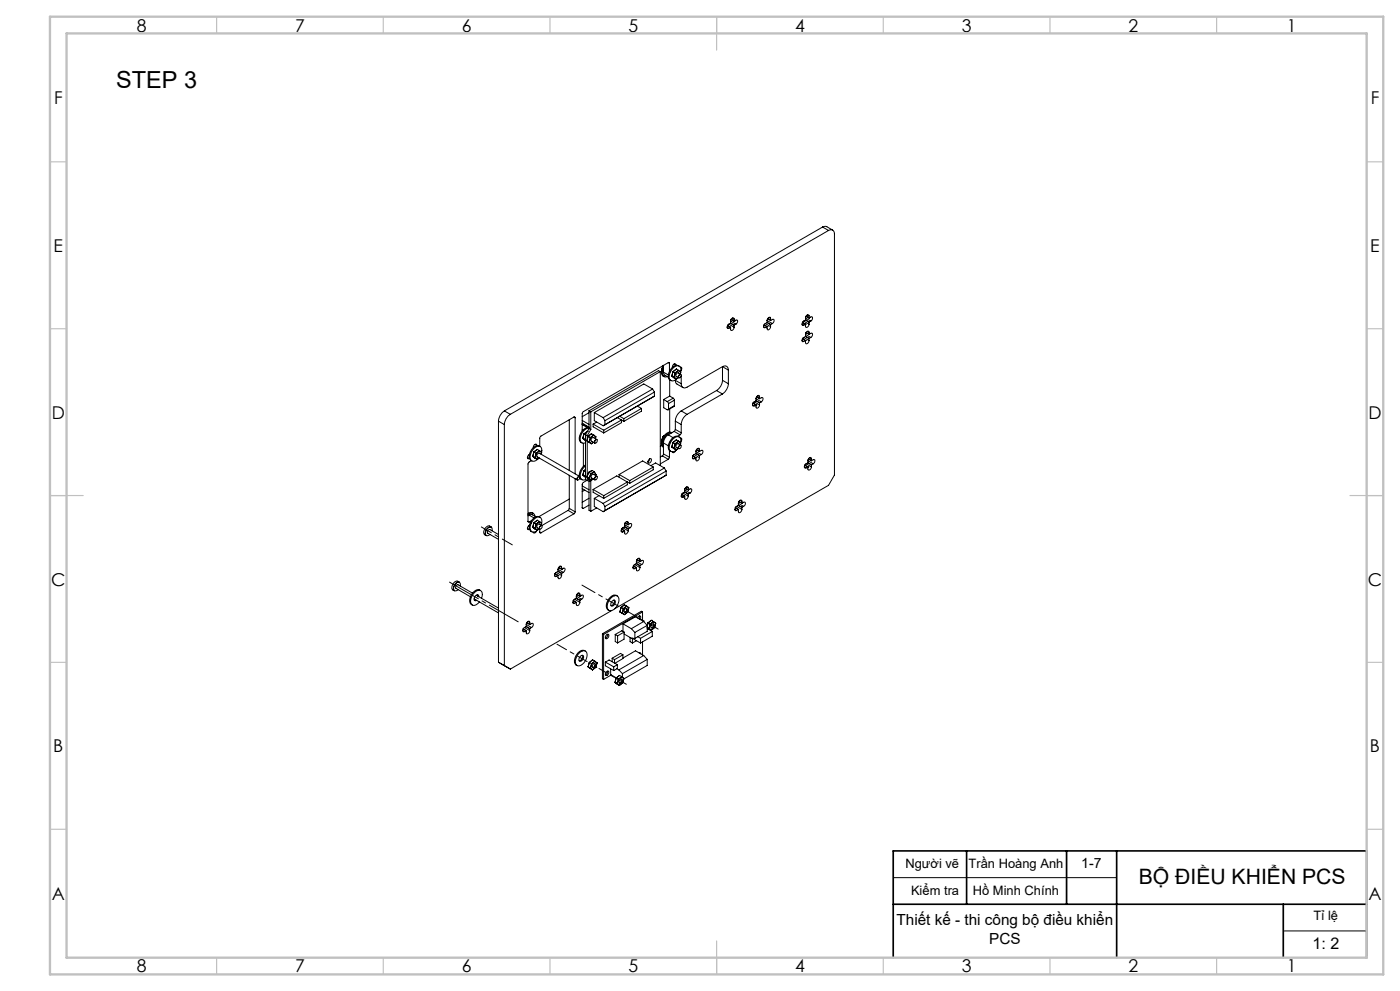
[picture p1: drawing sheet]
<svg xmlns="http://www.w3.org/2000/svg" width="420mm" height="297mm" viewBox="0 0 420 297" stroke-linecap="round" stroke-linejoin="round" font-family="sans-serif">
<defs><g id="words">
<text font-size="7.1" x="34.8" y="26.4">STEP 3</text>
<text font-size="6.3" x="341.6" y="265">BỘ ĐIỀU KHIỂN PCS</text>
<g font-size="5.3">
<text x="41" y="9.5">8</text>
<text x="88.5" y="9.5">7</text>
<text x="138.5" y="9.5">6</text>
<text x="188.5" y="9.5">5</text>
<text x="238.5" y="9.5">4</text>
<text x="288.5" y="9.5">3</text>
<text x="338.5" y="9.5">2</text>
<text x="386" y="9.5">1</text>
<text x="16.2" y="31.3">F</text>
<text x="411.2" y="31.3">F</text>
<text x="16.1" y="75.4">E</text>
<text x="411.1" y="75.4">E</text>
<text x="15.5" y="125.5">D</text>
<text x="410.5" y="125.5">D</text>
<text x="15.4" y="175.5">C</text>
<text x="410.4" y="175.5">C</text>
<text x="16" y="225.5">B</text>
<text x="411" y="225.5">B</text>
<text x="15.5" y="269.8">A</text>
<text x="410.5" y="269.8">A</text>
<text x="41" y="291.4">8</text>
<text x="88.5" y="291.4">7</text>
<text x="138.5" y="291.4">6</text>
<text x="188.5" y="291.4">5</text>
<text x="238.5" y="291.4">4</text>
<text x="288.5" y="291.4">3</text>
<text x="338.5" y="291.4">2</text>
<text x="386" y="291.4">1</text>
</g>
<text font-size="4.8" x="393.8" y="284.4">1: 2</text>
<g font-size="4.6">
<text x="269" y="277.4">Thiết kế - thi công bộ điều khiển</text>
<text x="296.8" y="282.9">PCS</text>
</g>
<text font-size="4.2" x="324.4" y="260.1">1-7</text>
<g font-size="3.9">
<text x="271.6" y="260.1">Người vẽ</text>
<text x="290.6" y="260.1">Trần Hoàng Anh</text>
<text x="273.3" y="268.2">Kiểm tra</text>
<text x="291.9" y="268.2">Hồ Minh Chính</text>
<text x="394.1" y="275.7">Tỉ lệ</text>
</g>
</g></defs>
<path d="M134.9 174.5l20.6 11.9" fill="none" stroke="#000" stroke-width=".3" stroke-dasharray="15.2 1.3 1.3 1.3" stroke-dashoffset="5.2"/>
<path d="M144.4 157.9l9.3 5.4" fill="none" stroke="#000" stroke-width=".3" stroke-dasharray="15.2 1.3 1.3 1.3" stroke-dashoffset="11.8"/>
<path d="M176.1 198.3l-9-5.2" fill="none" stroke="#000" stroke-width=".3" stroke-dasharray="15.2 1.3 1.3 1.3" stroke-dashoffset="11.9"/>
<path d="M187.9 205.1l-8.2-4.8" fill="none" stroke="#000" stroke-width=".3" stroke-dasharray="15.2 1.3 1.3 1.3" stroke-dashoffset="12.4"/>
<path d="M185.7 181.7l-11.1-6.3" fill="none" stroke="#000" stroke-width=".3" stroke-dasharray="15.2 1.3 1.3 1.3" stroke-dashoffset="10.8"/>
<path d="M197.5 188.5l-9.4-5.4" fill="none" stroke="#000" stroke-width=".3" stroke-dasharray="15.2 1.3 1.3 1.3" stroke-dashoffset="11.7"/>
<g fill="none" stroke="#000" stroke-width=".3">
<path d="M246.8 68l1-.2 2 1.2M246.8 68l1.8 1.1M246.8 68l-95.5 55.2M248.6 69.1a1.09 1.09 0 0 1 1.2-.1 1.09 1.09 0 0 1 .5 1.1v72.3l-1.7 3-64.2 37.1M248.6 69.1l-95.5 55.1M218.1 98.1l.6 .3M218.3 97.6l.9 .5M218.4 97.4l-.1 .2M218.7 97.2l-.6 .9 .2 .3h.4M218.7 97.2l1.5 .9M219.1 98.1h.1M219.1 96.9l-.4 .3"/>
<path d="M219.1 98.1l-.4 .3M219.1 96.9l1.1 .6M219.2 96.8l-.1 .1M219.2 96.2v.6M219.2 96.2l1.6 1M219.2 96.8l1 .7M219.3 95.7l.9 .5M219.4 95.7l-.2 .3M219.7 95.3l.5 .3M220.2 96.2l.8-.3 .3 .1v.5l-.5 .7M220.2 96.2h.1M220.2 95.6l-.1-.3h-.4l-.5 .9"/>
<path d="M220.2 98.1l-.3 .7-.4 .3-.3-.2v-.8M220.2 95.6v.6M220.2 97.5v.6M220.8 97.2l-.6 .3M229.1 97.9l.5 .3M229.2 97.4l.9 .5M229.4 97.2l-.1 .2M229.6 97l-.5 .9 .1 .3h.4M229.6 97l1.6 .9M230.1 96.6v.1M230.1 97.9h.1M230.1 97.9l.1 .8 .3 .2 .4-.3 .3-.7"/>
<path d="M230.1 96.1v.5M230.1 96.7l-.5 .3M230.1 97.9l-.5 .3M230.1 96.1l1.6 .9M230.1 96.7l1.1 .6M230.1 96.6l1.1 .7M230.3 95.5l-.1 .2M230.6 95.1l.6 .3M231.2 96h.1M231.2 95.4l-.2-.3h-.4l-.5 1M231.2 96l-.9-.5 .9 .5M231.2 95.4v.6"/>
<path d="M231.2 97.3v.6M231.2 97.3h.1M231.2 96l.7-.3 .3 .1-.1 .8-.4 .4M231.7 97l-.5 .3M240.6 97.2l.5 .3M240.7 96.6l1 .6M240.9 96.4l-.1 .3 .9 .5M241.1 96.2l-.5 1 .1 .3h.4M241.1 96.2l1.6 1M241.7 97.2h.1M241.7 97.2v.8l.3 .1 .6-.4 .1-.5M241.7 95.9h.1"/>
<path d="M241.7 95.3v.6M241.7 95.9l-.6 .3M241.7 97.2l-.6 .3M241.7 95.3l1.5 .9M241.7 95.9l1 .7M241.7 95.9l1 .6M241.8 99.7l.9 .5M241.9 94.8l-.2 .2M241.9 99.7l-.2 .2M242.2 94.4l.5 .3M242.2 99.3l.5 .3M242.7 99.6l-.1-.3h-.4l-.5 .9"/>
<path d="M242.7 95.3l.8-.4 .2 .2-.1 .7-.4 .4M242.7 94.7l-.1-.3h-.4l-.5 .9M242.7 95.3l-.9-.5 .9 .5M242.7 94.7v.6M242.7 96.6v.6M242.7 99.6v.6M242.7 96.5v.1M243.2 96.2l-.5 .3M195.8 116.6l-14.9 8.6M195.8 116.6l.5 .9M195.8 116.6l-2.7-1.5-14.8 8.5M196.3 117.5l-14.8 8.6"/>
<path d="M196.3 117.5v1.2M196.3 118.7l-15.4 8.9M196.3 118.7l-.5 .3M198.1 111.4l-20.9 12M198.1 111.4v28.2M198.1 111.4l-.5-.3-20.9 12M198.5 110.9h.1M198.8 109.6l-.3 1.2M198.8 109.6h.1M198.9 109.6l.1 .1M198.9 109.6l.1-.1v2M198.9 109.6l-.3 .9"/>
<path d="M198.9 109.6h-.1M199 109.6l-.2 .5a1.88 1.88 0 0 0 .4 2.8M199 111.5l.3 .8 1.2 .7M199 111.5l1.5 .9M199.1 110.3a1.78 1.78 0 0 0 .4 2.7l.7-.1M199.1 119.7v2.5l1.1 .6 .4-.2M199.1 119.7l1.1 .7M200.5 108.7l.3 .2M200.5 108.7l-25.6 14.7-.2 .5v5M200.8 111.3a1.83 1.83 0 0 0 .5 2.7M200.8 108.9v2.4M200.9 113.8v4.9"/>
<path d="M200.9 118.7l-1.8 1M200.9 118.7l1.1 .6M201.5 112.7l1.3 .9M201.5 112.7l.7 .4M201.5 112.7h.1M201.7 110h.1M201.7 109.8l.2 .1M201.9 111.4l-.4 1.3M201.9 111.4l.6 .4M201.9 111.4h.1M202 119.3l.3 .6M202 119.3l-1.8 1.1"/>
<path d="M202.2 113.1h.1M202.2 113.1l.6 .5M202.2 113.1l.7 .5M202.2 109.1l.6 .3M202.3 119.9l-1.7 1.1M202.3 119.9v1.7M202.5 111.8h.1M202.5 111.8l-.3 1.3M202.6 114l.3 .9 2 1.2M202.6 111.8l-.4 1.3M202.6 114l1.8 1M202.6 113.9v.1"/>
<path d="M202.8 109.4l-.1-.2a.77 .77 0 0 0-.8 .1 .77 .77 0 0 0-.2 .8M202.8 109.4v.1M202.9 113.6h-.1M202.9 110.6l-1 .8M202.9 110.6l.7 .4M203.4 113.1l-.5 .5M203.5 111.8l.8 .4a.71 .71 0 0 0-.7 1l-.7-.4M203.6 111l.6 .5M203.6 111l-1.1 .8M203.6 111v.1M203.6 111.1l-1 .7M203.6 111.1l.6 .4"/>
<path d="M203.7 111.8a.65 .65 0 0 0-.8 .3 .65 .65 0 0 0 .1 .8M203.8 109.7l-.4-.2a2.41 2.41 0 0 0-2.6 1.8M203.8 112.4l.3-.2a.54 .54 0 0 1 .1 .7 .54 .54 0 0 1-.6 .2zM204.1 110.1l.4 .1-.2 .9M204.2 111.5h.1M204.2 111.5a1.3 1.3 0 0 0-.5-1.8 1.3 1.3 0 0 0-1.8 .6l-.4 .6a2.54 2.54 0 0 0-.3 3.1 1.59 1.59 0 0 0 2.1-.8M204.2 111.5l-.2 .6M204.4 112.6v2.4M214.9 117l1.8 1.1M214.9 117l-10.5 6.2M216.7 109.9l-10.6 6.1a1.08 1.08 0 0 1-1.2 .1 1.08 1.08 0 0 1-.5-1.1M216.7 109.9a1.09 1.09 0 0 1 1.3-.1 1.09 1.09 0 0 1 .5 1.1"/>
<path d="M216.7 114a3.9 3.9 0 0 1-1.8 3M216.7 118.1l-10.6 6.1M216.7 109.9l1.8 1M216.7 114l1.8 1M216.7 109.9v4.1M218.5 115a4.1 4.1 0 0 1-1.8 3.1M218.5 110.9v4.1M226.8 119.5l1.6 .9M227 119l.9 .5M227 119l-.1 .2M227.3 118.6l.6 .3M227.9 119.5l.7-.4 .3 .2-.1 .7-.4 .4"/>
<path d="M227.9 118.9l-.4-.4-.4 .2-.3 .5v.9M227.9 118.9v.6M240.6 102.1l.5 .2M240.9 101.3l-.1 .3 .9 .5M241.1 101.1l-.5 1 .1 .3 .4-.1M241.1 101.1l1.6 1M241.7 102.1h.1M241.7 102.1v.8l.3 .1 .6-.4 .1-.5M241.7 100.2v.6M241.7 100.8l-.6 .3M241.7 102.1l-.6 .2M241.7 100.2l1.5 .9"/>
<path d="M241.7 100.8l1 .7M241.7 100.8l1 .6M242.7 100.2l.8-.4 .2 .2-.1 .7-.4 .4M242.7 101.5v.6M242.7 101.4v.1M243.2 101.1l-.5 .3M149.5 126.2l1.8 1M149.5 126.2v72.3l1.8 1M151.3 123.2a3.9 3.9 0 0 0-1.8 3M151.3 127.2v72.3M151.3 123.2l1.8 1M153.1 124.2a3.9 3.9 0 0 0-1.8 3"/>
<path d="M158.2 137.1l.5 .3M158.8 136.2a.77 .77 0 0 0-.3 1.3l.2-.1M158.8 137.4h-.1M159.4 138.1l-.7 .4-.3 .5v17.2M159.8 136.8l1.3 .9M159.8 136.8l.7 .4M160.2 135.5h.1M160.2 135.5l-.4 1.3M160.2 135.5l.6 .4M160.5 137.2l.6 .5M160.5 133.2l.5 .3M160.5 137.1l.7 .6"/>
<path d="M160.5 137.1v.1M160.8 135.9h.1M160.8 135.9l-.3 1.3M160.9 135.9l-.4 1.2M161 133.5v-.3a.77 .77 0 0 0-.8 .2 .77 .77 0 0 0-.2 .8M161 133.5v.1M161.1 134.7l-.9 .8M161.1 134.7h.1M161.2 137.7l.5-.5-.6 .5M161.2 134.7l.6 .3M161.2 137.7h-.1M161.8 135.8l12 7a.72 .72 0 0 0-.6 1.1l-12.1-7"/>
<path d="M161.8 135l.7 .6M161.8 135l-1 .9M161.8 135l.1 .1M161.9 135.1l-1 .8M161.9 135.1l.6 .5M162 135.9a.62 .62 0 0 0-.9 .3 .62 .62 0 0 0 .2 .8M162 133.8l-.3-.2a2.59 2.59 0 0 0-2.8 2.3 1.56 1.56 0 0 0 .7 2.2M162.5 135.6a1.3 1.3 0 0 0-.5-1.8 1.3 1.3 0 0 0-1.8 .6l-.8 1.1a1.81 1.81 0 0 0 .4 2.7 2.06 2.06 0 0 0 1.8-.9M162.5 135.6l-.2 .5 .2-.5M162.5 135.6h.1M162.5 135.7v.1M170.8 125.8v15.2"/>
<path d="M172.2 125l.3 .2M172.2 125l-10.1 5.8-.2 .4v2.5M172.5 125.2v16.8M174.7 127.1l.6 .3M174.7 127l.3 .2M174.7 128.9v.2M174.7 126l2 1.2M174.7 126.8l2 1.2M174.7 128.9l.1 .1M174.8 131.4l.8 .6M174.8 131.4l.7 .3M175 132.9v6.9"/>
<path d="M175.2 130.1h.1M175.2 130.1l-.4 1.3M175.2 130.1l.4 .2M175.5 131.7l.1 .2M175.6 139.7a3.1 3.1 0 0 0-1.2 4l.4 .2 .8-.2M175.6 139.3a3.8 3.8 0 0 0-1.8 3.5M175.6 130.3l.6 .3M175.6 130.3v13.5l.6 .2M175.6 131.4l-.1 .3M175.6 131.2l-.1 .5M176.1 132.1l1.3 .9M176.1 132.1h.1"/>
<path d="M176.1 132.1l.6 .4M176.2 130.6v1.1M176.2 132.1v10.5M176.2 129.3h.1M176.2 128.1l-1.5-.9 1.8 .9M176.2 129.3l-1 .8M176.4 130.8h.1M176.4 130.8l-.3 1.3M176.4 130.8l.7 .4M176.7 128.2a3.1 3.1 0 0 0-2.9 3.5l.4 .8 .4 .2M176.7 128.3a3.3 3.3 0 0 0-2.5 4 1.03 1.03 0 0 0 1.4 .4M176.7 123.1l.5 .3"/>
<path d="M176.7 128.4l.5 .3M176.7 123.1v5.3M176.7 128.4l-1.1 1.9M176.7 123.7l-2 1.2M176.7 132.5l.7 .5M176.8 132.4l-.1 .1M177.1 131.2h.1M177.1 131.2l-.4 1.3M177.1 131.2l-.3 1.2M177.2 128.7l-1 1.9M177.2 123.4v5.3M177.4 130l-1 .8"/>
<path d="M177.4 133l.6-.5-.6 .5M177.4 130l.7 .3M177.4 133h.1M177.9 127.1v.8l3.2 1.8M177.9 127.1l3.2 1.8M178 131.1l1.1 .6a.72 .72 0 0 0-.7 1.1l-1-.6M178.1 130.3l.7 .6M178.1 130.3l-1 .9M178.1 130.3v.1M178.1 130.4l-1 .8M178.1 130.4l.6 .5M178.2 131.2a.63 .63 0 0 0-.8 .3 .63 .63 0 0 0 .2 .8"/>
<path d="M178.3 123.6v2.5l2.6 1.5M178.3 123.6l2.6 1.6M178.6 131.9l.4-.1a.54 .54 0 0 1 .1 .6 .54 .54 0 0 1-.7 .3zM178.8 130.9l-.2 .5 .1-.5M178.8 130.9h-.1M179 126.5l-1.1 .6M180.9 125.2l.6 .9M181.1 128.9v.8M181.5 126.1v1.2l-.6 .3M185.2 125.2l1.2 .7M185.9 124.7l1.2 .8M186.4 125.9l-5.3 3"/>
<path d="M186.4 125.9v.8l-5.3 3M186.4 125.9l.7 .4M187.1 125.5v.8M191.2 121.7l1.2 .7M192.4 122.4l-5.3 3.1M192.4 122.4v.8l-5.3 3.1M194.7 137.7l.4-.3a.7 .7 0 0 1 .2 1 .7 .7 0 0 1-.9 .2zM194.9 137.5l-.5 .9M195.3 139.6l1.4-.9 2.6 1.6M196 140l-3.2-1.9-7.1 4.1M196 140l-7.1 4M196 140v.8l-7.1 4"/>
<path d="M198.5 132.1h.1M198.6 133.5l-.5 .3M198.7 136.6l1.8 1.1M198.7 136.6l-.6 .4M198.8 130.9h.1M198.9 130.9l-.4 1.1M198.9 130.9h.1M199 136l-.3 .6M199 132.7v3.3M199 136l1.8 1.1M199 132.7l1.5 .9M199.3 130.5l-.4 .4"/>
<path d="M199.4 130.5l-.6 .4M200.2 120.4l.4 .6M200.5 130.3a3.1 3.1 0 0 0-1.5 2.4M200.5 137.7l-2.4 1.3M200.5 130.3l1.4 .9M200.6 121v1.6M200.8 137.1l-.3 .6M200.8 135v2.1M200.9 122.6v6.9M201.5 129.7l-.1-.1a2.64 2.64 0 0 0-2.9 2.4 1.52 1.52 0 0 0 .5 2M201.5 129.7a3.1 3.1 0 0 0-2.5 4.3M201.5 133.9l1.3 .9"/>
<path d="M201.5 133.9h.1M201.5 133.9l.7 .4M201.9 132.6l-.4 1.3M201.9 132.6h.1M201.9 132.6l.6 .4M202.2 134.3h.1M202.2 134.3l.6 .5M202.2 134.3l.7 .5M202.2 129.3l1.8 1M202.2 129.3l-1.7 1M202.3 121.6l-1.9 1.2M202.3 121.6l-1.7 1"/>
<path d="M202.5 133h.1M202.5 133l-.3 1.3M202.6 128.7l-.4 .6M202.6 133l-.4 1.3M202.6 126.2v2.5M202.6 126.2l1.8 1M202.6 128.7l1.8 1M202.7 135.1l-.5 .5h-.3l-.2-.2M202.9 134.8h-.1M202.9 131.8l-1 .8M202.9 131.8l.7 .4M203.4 134.4l-.5 .4"/>
<path d="M203.5 133l.8 .4a.71 .71 0 0 0-.7 1.1l-.7-.4M203.6 132.2l.6 .5M203.6 132.2v.1M203.6 132.2l-1.1 .8M203.6 132.3l-1 .7M203.6 132.3l.6 .5M203.7 133.1a.65 .65 0 0 0-.8 .3 .65 .65 0 0 0 .1 .8M203.8 130.9l-.4-.1a3 3 0 0 0-2.9 3.5l.4 .8 .4 .2M203.8 133.6l.3-.1a.54 .54 0 0 1 .1 .6 .54 .54 0 0 1-.6 .3zM204 130.3l-.7 .4M204.1 131.3l.4 .1-.2 .9M204.2 132.7v.1"/>
<path d="M204.2 132.8v.1M204.2 132.7a1.3 1.3 0 0 0-.5-1.8 1.3 1.3 0 0 0-1.8 .7l-.4 .5a2.59 2.59 0 0 0-.3 3.1 1.59 1.59 0 0 0 2.1-.8M204.2 132.7l-.2 .6M204.4 129.7l-.4 .6M204.4 123.2a3.8 3.8 0 0 0-1.8 3M204.4 127.2v2.5M204.4 123.2l1.7 1M206.1 124.2a3.8 3.8 0 0 0-1.7 3M207.7 137.2l.5 .3M207.9 136.6l.9 .6M208 136.4l-.1 .3M208.2 136.2l-.5 1 .2 .3h.3"/>
<path d="M208.2 136.2l1.6 1M208.8 135.9h.1M208.8 137.2h.1M208.8 137.2v.8l.3 .1 .6-.4 .1-.5M208.8 135.3v.6M208.8 135.9l-.6 .3M208.8 137.2l-.6 .3M208.8 135.3l1.6 .9M208.8 135.9l1 .7M208.8 135.9l1.1 .6M208.8 135l.2-.2 .8 .5M209.3 134.4l.5 .3"/>
<path d="M209.9 135.3h.1M209.8 134.7l-.1-.3h-.4l-.5 .9M209.8 134.7v.6M209.8 136.6v.6M209.9 136.5l-.1 .1M209.9 135.3l.7-.4 .3 .2-.2 .8-.3 .3M210.4 136.2l-.5 .3M225.7 121.4l.6 .2M225.9 120.8l.9 .6M226.1 120.6l-.1 .3M226.3 120.4l-.6 1 .2 .3 .4-.1M226.3 120.4l1.6 1"/>
<path d="M226.8 120.1h.1M226.8 121.4h.1M226.8 121.4v.8l.3 .1 .4-.2 .4-.7M226.8 120.1l-.5 .3M226.8 121.4l-.5 .2M226.8 120.1l1.1 .7M226.8 120.1l1.1 .6M227.9 120.8v.6M227.9 120.7v.1M228.4 120.4l-.5 .3M241.3 139.9l.5 .3M241.4 139.4l1 .5"/>
<path d="M241.6 139.2l-.1 .2M241.8 139l-.5 .9 .1 .4 .4-.1M241.8 139l1.6 .9M242.4 138.7h.1M242.4 139.9h.1M242.4 138.1v.6M242.4 138.7l-.6 .3M242.4 139.9l-.6 .3M242.4 138.1l1.5 .9M242.4 138.7l1 .6M242.4 138.7l1.1 .6M242.4 137.8l.2-.2 .8 .5"/>
<path d="M242.9 137.2l.5 .3M243.4 138.1h.1M243.4 137.5l-.1-.4-.4 .1-.5 .9M243.4 139.9l-.3 .8-.4 .2-.3-.1v-.9M243.4 137.5v.6M243.4 139.3v.6M243.5 139.3h-.1M243.5 138.1l.7-.4 .2 .2-.1 .7-.4 .4M243.9 139l-.4 .3M145.6 158.2a1.08 1.08 0 0 1 1.8-.3 1.73 1.73 0 0 0-1.5 2.6l-.6-.3a1.51 1.51 0 0 1 .3-2zM147.6 159.1l-.1-1a1.46 1.46 0 0 0-1.9 1.7l.3 .7 .3 .1 .8-.4M158.2 158.4l.5 .3"/>
<path d="M158.4 154.2l.2-.1a1.1 1.1 0 0 1 1.2-.4 1.1 1.1 0 0 1 .7 1M158.4 156.2l.1 .3 .2-.1M158.4 156.2l.3 .2M158.6 157.6l.2 .1M158.7 157.5h.1M158.7 154.4l.8-.2 1.3 .7M158.7 154.4l-.3 .2M158.7 154.4l1.5 .8M158.8 157.4a.77 .77 0 0 0-.3 1.3h.2M158.8 158.6l-.1 .1M159.5 156l-.8 .4M159.8 158l1.3 .9"/>
<path d="M159.8 158l.7 .4M160 153.8l-.8-.2-.8 .3M160.2 156.7h.1M160.2 156.7l-.4 1.3M160.2 156.7l.6 .4M160.5 158.4l.6 .5M160.5 158.4l.7 .5M160.5 158.4h.1M160.8 157.1h.1M160.8 157.1l-.3 1.3M160.9 157.1l-.4 1.3M161 159.1l-.5 .6h-.4l-.1-.2"/>
<path d="M161.1 158.9h.1M161.1 155.9l-.9 .8M161.1 158.1l.8 .5M161.1 155.9h.1M161.2 155.9l.6 .4M161.7 158.5l-.6 .4M161.8 157.1l.7 .4a.72 .72 0 0 0-.6 1.1M161.8 156.3l.7 .5M161.8 156.3l-1 .8M161.8 156.3h.1M161.9 156.3l-1 .8M161.9 156.3l.6 .6"/>
<path d="M161.9 159.5l.1 .2h.3M161.9 158.5v1M161.9 159.5l.4 .2M162 157.2a.62 .62 0 0 0-.9 .2 .62 .62 0 0 0 .2 .8M162 155l-.3-.1a2.92 2.92 0 0 0-2.5 4.2l.4 .3M162.1 157.7l.3-.2a.55 .55 0 0 1 .1 .7 .55 .55 0 0 1-.6 .2zM162.5 156.8a1.3 1.3 0 0 0-.6-1.8 1.3 1.3 0 0 0-1.7 .7l-.8 1.1a1.85 1.85 0 0 0 .4 2.7 2.11 2.11 0 0 0 1.8-1M162.5 156.8l-.2 .6 .2-.5M162.5 156.8v.1M162.5 156.9v.1M170.4 153l1.8 1M170.4 153l-7.9 4.5"/>
<path d="M170.8 152.4l-.4 .6M170.8 149.6l-9.1 5.2M170.8 152.4l1.7 1M170.8 142.4v10M172.2 154l-9.9 5.7M172.5 153.4l-.3 .6M172.5 143.5v9.9M173.4 143l.3-.2a.55 .55 0 0 1 .2 .7 .55 .55 0 0 1-.7 .2zM174 143.3l.6 .5M174.7 152.1l.3 .3M174.7 145.6l2 1.2M174.7 146.4l2 1.2"/>
<path d="M174.8 142.4l.7 .5M174.8 142.4h.1M174.8 142.4l.7 .4M175.2 141.1h.1M175.2 141.1l-.4 1.3M175.2 141.1l.4 .3M175.4 146.9l-.7 .4M175.5 142.8h.1M175.5 142.9l.1 .1M175.5 142.8l.1 .1M175.6 142.8h.1M175.6 140.7l-.4 .4"/>
<path d="M175.6 140.8l-.4 .3M175.6 142.4v.4M175.6 142.2l-.1 .6M176.1 144l-1.2 .6-.2 .5v7M176.1 142.9l.4 .7M176.1 142.9l.6 .3M176.2 144l1 .2v9M176.2 143v1M176.5 143.6h.1M176.6 143.6l.6 .4M176.6 141.6l-.5 1.3M176.6 141.6h.1"/>
<path d="M176.6 141.6l.7 .3M176.7 144.1v8.8l.5 .3M176.7 143.2h.1M176.7 143.2l.5 .8M176.7 151.4l-1.7 1M176.7 149.3l-2 1.2M176.8 143.2l.4 .8M177.2 144h.1M177.3 141.9v.1M177.3 141.9l-.6 1.3M177.3 142l-.5 1.2M177.6 141h.1"/>
<path d="M177.7 141l-1.1 .6M177.7 141l.6 .4M177.9 146.7v.8l3.2 1.9M177.9 146.7l3.2 1.9M178 143.6l-.8 .4M178 142.2l1.1 .5a.74 .74 0 0 0-.7 1.1l-1-.6M178.2 142.2a.64 .64 0 0 0-.8 .3 .64 .64 0 0 0 .2 .8M178.3 141.4l.5 .8M178.3 141.4v.1M178.3 149.4v2.4l2.6 1.5M178.3 149.4l2.6 1.5M178.3 141.4l-1 .5"/>
<path d="M178.3 141.5l-1 .5M178.3 141.5l.5 .7M178.6 143l.4-.2a.54 .54 0 0 1 .1 .7 .54 .54 0 0 1-.7 .2zM178.8 142.2l-.2 .3M178.8 142.2h.1M179 152.2l-1.8 1M179.7 148.6l-1.4 .8M180.9 150.9l.6 .9M181.1 148.6v.8M181.5 151.8v1.2l-.6 .3M185.7 142.2v.8M185.7 142.2l3.2 1.8"/>
<path d="M186.3 159.1l.6 .3M186.6 158.4l-.1 .2M186.9 158.2l-.6 .9 .2 .4 .4-.1M186.9 158.2l1.6 .9M187.4 159.1h.1M187.4 157.9h.1M187.4 159.1l-.9-.5 .9 .5M187.4 157.9l-.5 .3M187.4 159.1l-.5 .3M187.4 157.9l1.1 .6M187.4 159.1v.8l.3 .2 .6-.5 .2-.5M187.4 157.3v.6"/>
<path d="M187.4 157.3l1.6 .9M187.6 156.7l-.2 .2M187.9 156.3l.6 .3M188.2 144.5l-3.2-1.9-7.1 4.1M188.2 144.5l-7.1 4.1M188.2 144.5v.8l-7.1 4.1M188.2 144.5l.7 .3M188.5 158.5h.1M188.5 157.2l.7-.3 .3 .2v.4l-.5 .7M188.5 157.2h.1M188.5 156.6l-.2-.3h-.4l-.5 1M188.5 157.2l-1-.5 1 .6"/>
<path d="M188.5 156.6v.6M188.5 158.5v.6M188.9 144v.8M189 158.2l-.5 .3M199.3 140.3l-18.4 10.6M199.3 140.3l.5 .9M199.8 141.2l-18.3 10.6M199.8 142.4l-18.9 10.9M199.8 141.2v1.2M199.8 142.4l-.5 .3M204.4 148.7l.5 .3M204.5 148.2l.9 .5"/>
<path d="M204.6 148l-.1 .2M204.9 147.8l-.5 .9 .1 .3h.4M204.9 147.8l1.6 .9M205.4 148.7h.1M205.4 147.5h.1M205.4 147.5l-.5 .3M205.4 148.7l-.5 .3M205.4 147.5l1.1 .6M205.4 148.7l.1 .8 .2 .2 .5-.3 .3-.7M205.4 146.9v.6M205.4 146.9l1.6 .9M205.6 146.3l.9 .6"/>
<path d="M205.6 146.3l-.1 .2M206 145.9l.5 .3M206.5 148.1h.1M206.5 146.8l.7-.3 .3 .1-.1 .8-.4 .4M206.5 146.8h.1M206.5 146.2l-.2-.3h-.3l-.6 1M206.5 146.2v.6M206.5 148.1v.6M207 147.8l-.5 .3M220.5 152.7l.5 .3M220.6 152.1l.9 .6M220.7 151.9l-.1 .3"/>
<path d="M221 151.8l-.5 .9 .1 .3h.4M221 151.8l1.6 .9M221.5 151.4h.1M221.5 152.7h.1M221.5 151.4l-.5 .4M221.5 152.7l-.5 .3M221.5 151.4l1.1 .7M221.5 152.7v.8l.3 .2 .4-.3 .4-.7M221.5 150.8v.6M221.5 150.8l1.6 1M221.5 151.4l1.1 .6M221.7 150.3l.9 .5"/>
<path d="M221.7 150.3l-.2 .2M222 149.9l.6 .3M222.6 152v.1M222.6 150.8l.7-.3 .3 .1-.1 .8-.4 .4M222.6 150.8h.1M222.6 150.2l-.2-.3h-.4l-.5 .9M222.6 150.2v.6M222.6 152.1v.6M223.1 151.8l-.5 .2M136.3 174.5l.7-.4 .8 .4a1.72 1.72 0 0 0-1.5 2.6 1.23 1.23 0 0 1-.3-2.2zM138.1 175.6l-.1-.8-.2-.3a1.71 1.71 0 0 0-1.5 2.4 .89 .89 0 0 0 1.1-.2M141.7 177.8l-4.3-2.5a.72 .72 0 0 0-.6 1l4.3 2.6"/>
<path d="M142.2 179.5l7.3 4.2M142.7 179.8l-.4 .1M142.9 178.4l6.6 3.8M143.3 178.3l.1 .4M143.7 178.9l-.1-.4a.99 .99 0 0 0-1.2 .3 .99 .99 0 0 0 .1 1.2l.5-.1M144.2 177l-.3-.2a2.51 2.51 0 0 0-2.9 2.3 1.52 1.52 0 0 0 .7 2.2M144.5 179.3a1.53 1.53 0 0 0-.7-2.4 3.2 3.2 0 0 0-2.2 4.4 1.85 1.85 0 0 0 2.2-.9M149.5 160.2l-2.5-1.5a.72 .72 0 0 0-.7 1.1l3.2 1.8M166.3 172.5l.6 .3M166.5 171.9l.9 .6M166.7 171.7l-.2 .3M166.9 171.6l-.6 .9 .2 .3h.4"/>
<path d="M166.9 171.6l1.6 .9M167.4 172.5h.1M167.4 172.5l.1 .8 .2 .2 .6-.5 .2-.5M167.4 170.6v.6M167.4 171.2l-.5 .4M167.4 172.5l-.5 .3M167.4 170.6l1.6 1M167.4 171.2l1.1 .7M167.4 171.2l1.1 .6M167.6 170.1l.9 .5M167.6 170.1l-.1 .2M167.9 169.7l.6 .3"/>
<path d="M168.5 171.8v.1M168.5 170.6l.7-.4 .3 .2v.5l-.5 .7M168.5 170.6h.1M168.5 170l-.2-.3h-.4l-.5 .9M168.5 170v.6M168.5 171.9v.6M169 171.6l-.5 .2M172.1 179.8l-.1 .3M172.4 179.6l-.6 .9 .2 .4 .4-.1M172.4 179.6l1.6 .9M172.9 179.3l-.5 .3M172.9 179.3l1.1 .6"/>
<path d="M172.9 179.3h.1M172.9 178.7v.6M172.9 178.7l1.6 .9M173 178.1l1 .6M173.1 178.2l-.2 .2M173.4 177.8l.6 .3M174 178.7l.7-.4 .3 .2-.1 .7-.4 .4M174 178.7h.1M174 178.1l-.2-.4-.4 .1-.5 .9M174 178.1v.6M174 179.9v.6M174.5 179.6l-.5 .3"/>
<path d="M183.3 179.2a1.29 1.29 0 0 1 1.8-.6 1.29 1.29 0 0 1 .5 1.7l-.2 .6a2.39 2.39 0 0 1-2.8 1.9 2.76 2.76 0 0 1 .7-3.6zM184.3 179.8v.6l-.3 .6-.7 .5M185.2 178.6l-.3-.2a2.6 2.6 0 0 0-2.9 2.3 1.63 1.63 0 0 0 .7 2.2M189.9 170.1l.5 .3M190.1 169.4l-.1 .2M190.4 169.2l-.5 .9 .1 .4 .4-.1M190.4 169.2l1.6 .9M190.9 170.1l-.9-.5 .9 .5M190.9 170.1l-.5 .3M190.9 170.1h.1M190.9 168.9l-.5 .3M190.9 168.9l1.1 .6"/>
<path d="M190.9 168.9h.1M190.9 168.3v.6M190.9 168.3l1.6 .9M191 168l.1-.2 .9 .5M191.5 167.4l.5 .3M192 170.1l-.3 .8-.5 .2-.2-.1-.1-.9M192 169.5h.1M192 168.3l.7-.4 .3 .2-.1 .7-.4 .4M192 168.3h.1M192 167.7l-.2-.4-.3 .1-.6 .9M192 167.7v.6M192 169.5v.6"/>
<path d="M192.5 169.2l-.5 .3M156.8 189l.5 .3M157.1 188.3l-.1 .2M157.3 188.1l-.5 .9 .2 .3h.3M157.3 188.1l1.6 .9M157.8 189h.1M157.8 189l-.8-.5 .9 .5M157.8 187.8l-.5 .3M157.8 189l-.5 .3M157.8 187.8l1.1 .6M157.9 187.7l-.1 .1M157.9 187.1l1.6 1"/>
<path d="M157.9 187.1v.6M157.9 187.7l1 .7M158 186.6l.9 .5M158.1 186.7l-.2 .2M158.4 186.2l.5 .3M158.9 189l-.3 .8-.4 .2-.3-.2v-.8M158.9 188.4h.1M158.9 187.1l.8-.3 .2 .1-.1 .8-.3 .4M158.9 187.1h.1M158.9 186.5l-.1-.3h-.4l-.5 .9M158.9 186.5v.6M158.9 188.4v.6"/>
<path d="M159.5 188.1l-.6 .3M171.8 180.5l.6 .3M172 180l.9 .5M172.9 180.5h.1M172.9 180.5l-.5 .3M173.8 195.7a1.28 1.28 0 0 1 1.7-.6 1.28 1.28 0 0 1 .6 1.7l-.5 1.3a2.04 2.04 0 0 1-2.6 1.3 2.76 2.76 0 0 1 .8-3.7zM174 180.5l-.4 .8-.4 .2-.3-.1v-.9M174.2 196.6l.6-.2a1.03 1.03 0 0 1 .1 1.2 1.03 1.03 0 0 1-1.1 .5v-.9zM174.7 196.4l.1 .5-.3 .7-.8 .4M175.6 195.1l-.3-.1a2.93 2.93 0 0 0-2.8 3.9l.6 .6M176.5 199.8l1.2 1M176.5 199.8l.6 .4"/>
<path d="M176.8 198.5l-.3 1.3M176.8 198.5h.1M176.8 198.5l.6 .4M177.4 198.9l.1 .1M177.4 198.9l-.3 1.3M177.5 199l-.3 1.2M177.8 197.8h.1M177.8 197.8l-1 .7M177.8 197.8l.6 .4M177.9 199.1l.4-.2a.63 .63 0 0 1 .2 .8 .63 .63 0 0 1-.8 .3zM178.4 198.9a.74 .74 0 0 1-.6 1.1M178.4 198.2l.7 .4"/>
<path d="M178.4 198.2l-1 .7M178.4 198.2h.1M178.5 198.2l-1 .8M178.5 198.2l.6 .5M178.8 200h.1M178.8 200l-1 .8M178.8 200l-1 .7M179.1 198.7l-.3 1.3M179.1 198.6v.1M180.7 189.9l.4 .2M180.7 189.9v13.5l.4 .2M181.1 190.1v13.5"/>
<path d="M181.6 198.4l1.1-.6 2.5 1.4M181.6 198.4v1.1l2.5 1.5M181.6 198.4l2.5 1.4M181.9 190.3l.5-.2a.7 .7 0 0 1 .1 .9 .7 .7 0 0 1-.9 .3zM182.3 190.1l-.1 .7-.6 .4M183.4 183l-30.3 17.5-1.8-1M183.5 180.3a.67 .67 0 0 1 1-.3 1.11 1.11 0 0 1-1.2 1.6l-.1-.6zM183.7 197.3v1M183.7 197.3l.7 .4M184.1 199.8v1.2M184.4 197.7v1M184.6 190.1v2.2l.7 .4"/>
<path d="M184.6 190.1l.7 .5M185.2 199.2v1.1l-1.1 .7M185.2 199.2l-1.1 .6M185.3 190.6v2.1M186 183.4l1.3 .8M186 183.4l.7 .3M186.3 182.1h.1M186.3 182.1l-.3 1.3M186.3 182.1l.7 .3M186.7 183.7h.1M186.7 183.7l.6 .5M186.7 183.7l.7 .5"/>
<path d="M186.9 196.2l-.7-.4-2.5 1.5M186.9 196.2v1.2l-2.4 1.4M186.9 196.2l-2.5 1.5M186.9 187v2.3M186.9 187l2.5 1.4M187 182.4l-.3 1.3M187 182.4v.1M187 182.5l-.3 1.2M187.2 189.4l-.7-.3-1.9 1M187.2 190l2.2 1.3h1.1M187.2 189.4v2.2l-1.9 1.1M187.2 189.4l-1.9 1.2"/>
<path d="M187.3 181.3l-1 .8M187.3 181.3l.7 .3M187.4 184.2h-.1M187.5 182.5l.4-.2a.63 .63 0 0 1 .1 .8 .63 .63 0 0 1-.8 .3zM188 182.4a.72 .72 0 0 1-.7 1M188 181.6l.6 .5M188 181.7l-1 .8M188 181.7l.6 .4M188 181.6l-1 .8M188 181.6v.1M188.3 183.4h.1M188.3 183.4l-.9 .8"/>
<path d="M188.6 182.1l-.3 1.3M188.6 182.1h.1M188.7 182.1l-.4 1.3M189 191.1v1.2l.7 .4M189.4 188.4l1.1 1.1M189.7 191.3h.1M189.7 191.3l2.5 1.4M189.7 191.3v1.4M189.8 191.3h-.1M190.5 189.5v1.8M191 192l-1.3 .7M191.2 185.2l.3-.4 .6-.2 .1 .4-.3 .6"/>
<path d="M191.3 190.8l.9 .5M191.7 195.6h.4l.1 .4M191.8 184.6l-.2 .8M191.8 195.6l.1 .2M192.2 191.3v1.4M192.8 183.4l-11.7 6.7M192.8 183.4v2.7M192.8 192.4v3.9M192.8 183.4l-.4-.2-11.7 6.7M193.1 186.3l-2.5-1.4-3.7 2.1M193.1 196.5l-2.5-1.5-3.7 2.2M193.1 186.3l1.1 1.1"/>
<path d="M193.1 186.3l-3.7 2.1M193.1 196.5l1.1 1.1M193.1 196.5l-7.4 4.3M194.2 188.1l1.2 .8M194.2 187.4l-3.7 2.1M194.2 187.4v1.8l-3.7 2.1M194.2 197.6v1.8l-7.1 4.1M194.2 188.4l1.5 .9M194.2 197.6l-7.5 4.3M194.2 188.1l.5 .3M194.4 186.7h.1M194.4 186.7l-.2 .8"/>
<path d="M194.4 186.7l.6 .4M194.4 186.7l-.2 .9M194.7 188.4h.1M194.7 188.4l.7 .5M194.8 188.4l.6 .4M195 187.1l-.3 1.3M195 187.1h.1M195.1 187.1l-.3 1.3M195.4 185.9h.1M195.4 185.9l-1 .8M195.4 185.9l.6 .4M195.4 188.8v.1"/>
<path d="M195.6 187.1l.2-.1a.61 .61 0 0 1 .5 .7 .61 .61 0 0 1-.8 .5l-.2-.4zM195.7 189.3v1.4l-3.5 2M195.7 189.3l-3.5 2M196 187a.67 .67 0 0 1 0 .8 .67 .67 0 0 1-.6 .3M196 186.3l-1 .8M196 186.3h.1M196 186.3l.7 .5M196 186.3l-.9 .8M196.4 188.1h.1M196.4 188.1l-1 .8M196.4 188.1l-1 .7M196.7 186.8l-.3 1.3"/>
<path d="M177.1 200.2h.1M177.1 200.2l.6 .6M177.2 200.2l.6 .5M177.8 200.7l-.1 .1M181.9 201.3l.5-.2a.7 .7 0 0 1 .1 .9 .7 .7 0 0 1-.9 .3zM182.3 201.1l-.1 .7-.6 .4M183.2 200.4v1.8l1.7 1M183.4 202.3l-2.3 1.3M184.5 204.5h.1M184.5 204.5l1.3 .9M184.5 204.5l.6 .4M184.9 203.2h.1"/>
<path d="M184.9 203.2l-.4 1.3M184.9 203.2l.6 .4M185.1 200.4l.6 .4M185.1 204.9h.1M185.1 204.9l.7 .5M185.2 204.9l.6 .5M185.5 203.6h.1M185.5 203.6l-.4 1.3M185.6 203.6l-.4 1.3M185.7 200.8l1 1.1M185.8 202.4l-.9 .8M185.8 202.4h.1"/>
<path d="M185.9 202.4l.6 .4M186 203.7l.4-.2a.63 .63 0 0 1 .1 .8 .63 .63 0 0 1-.7 .3zM186.5 203.5a.74 .74 0 0 1-.7 1.1M186.5 202.8l.7 .5-.4 1.3M186.5 202.8l-1 .8M186.5 202.8v.1M186.5 202.9l-.9 .7M186.5 202.9l.6 .5M186.7 201.9v1.1M186.8 204.6l-1 .8M187.1 203.3v.1M187.1 203.4l-.3 1.2"/>
<path d="M268 263h67M385 279h25"/>
</g>
<path d="M290 255v16M320 255v16M335 255v32M268 271h142M385 271v16M268 287v-32h142v32" fill="none" stroke="#000" stroke-width=".5"/>
<path d="M266.7 287h143.3" fill="none" stroke="#c0c0c0" stroke-width=".3"/>
<g fill="none" stroke="#c0c0c0" stroke-width=".35">
<path d="M65 5v5M115 5v5M165 5v5M215 5v10M265 5v5M315 5v5M365 5v5M15 48.5h5M410 48.5h5M15 98.5h5M410 98.5h5M15 148.5h10"/>
<path d="M405 148.5h10M15 198.5h5M410 198.5h5M15 248.5h5M410 248.5h5M65 287v5M115 287v5M165 287v5M215 282v10M265 287v5M315 287v5M365 287v5"/>
</g>
<path d="M15 5h400v287h-400zM20 10h390v277h-390z" fill="none" stroke="#c0c0c0" stroke-width=".7"/>
<use href="#words"/>
</svg>
